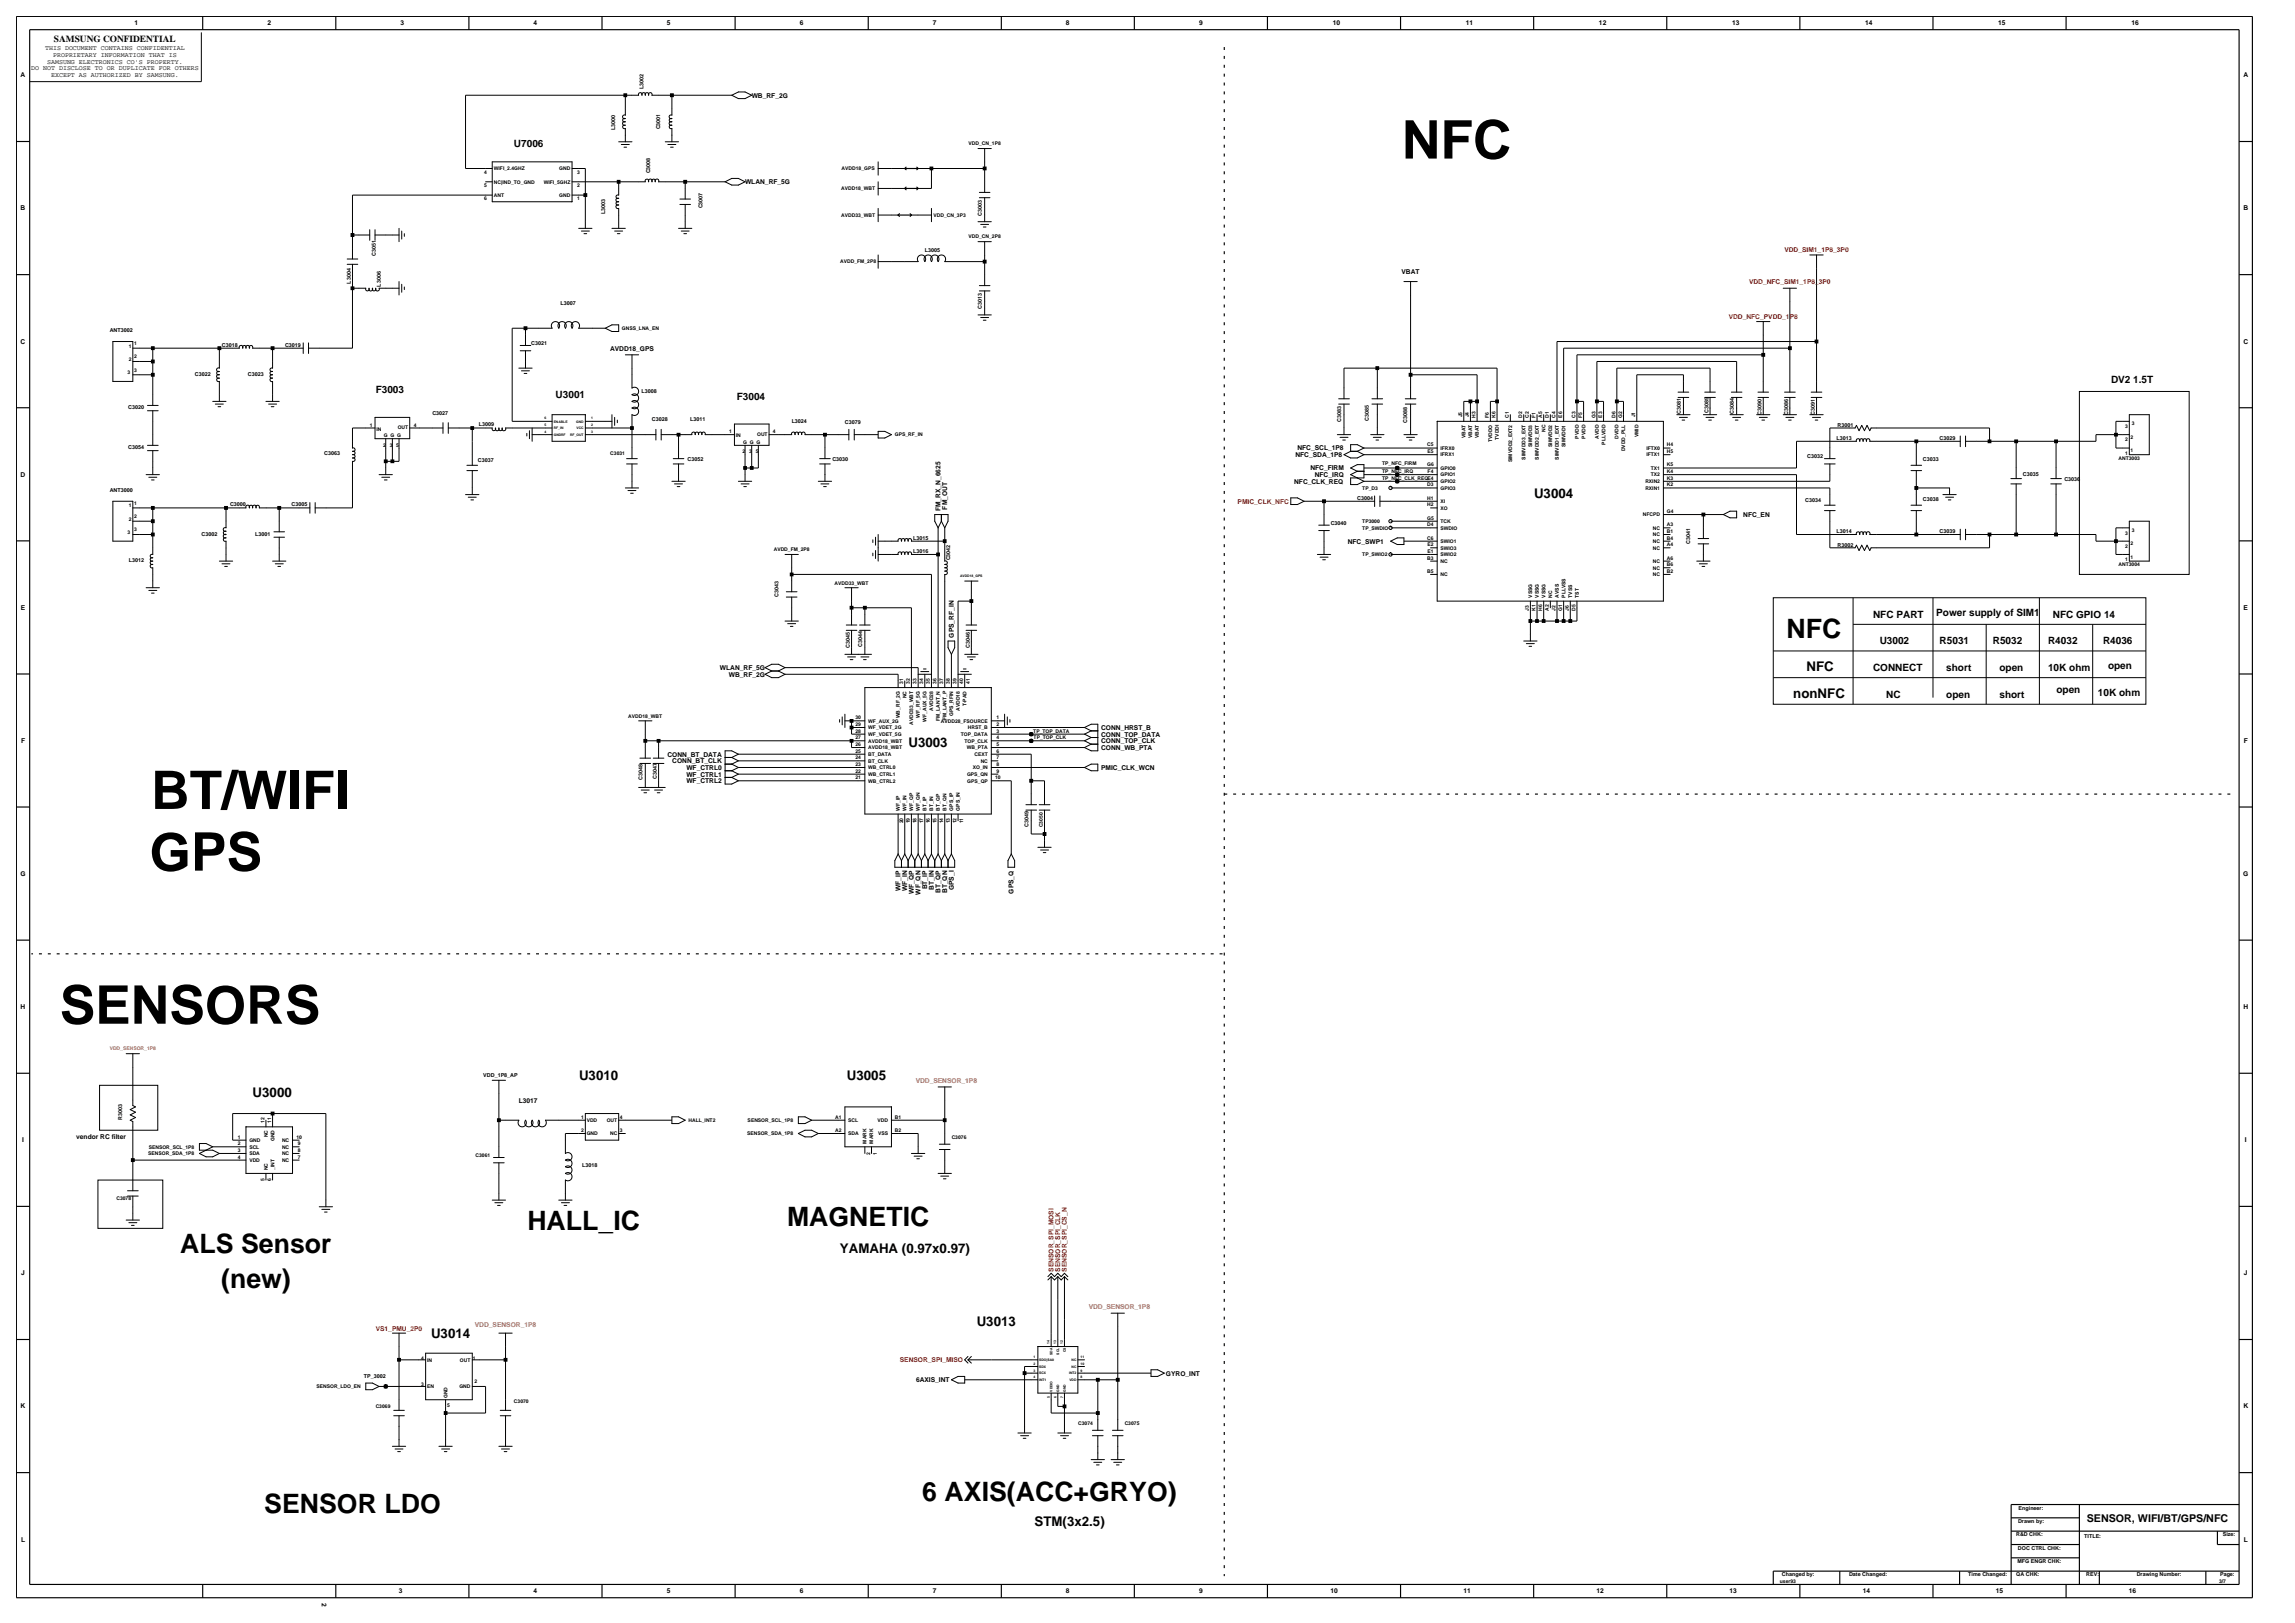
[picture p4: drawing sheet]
<svg xmlns="http://www.w3.org/2000/svg" width="420mm" height="297mm" viewBox="0 0 420 297" stroke-linecap="round" stroke-linejoin="round" font-family="sans-serif">
<defs><g id="words">
<g font-size="9.8">
<text x="256.6" y="29">NFC</text>
<text x="27.7" y="148">BT/WIFI</text>
<text x="27.4" y="159.3">GPS</text>
<text x="10.9" y="187.3">SENSORS</text>
</g>
<g font-size="4.9">
<text x="327" y="116.7">NFC</text>
<text x="96.5" y="225">HALL_IC</text>
<text x="144" y="224.4">MAGNETIC</text>
<text x="33" y="229.3">ALS Sensor</text>
<text x="40.5" y="235.7">(new)</text>
<text x="168.8" y="274.6">6 AXIS(ACC+GRYO)</text>
<text x="48.4" y="276.8">SENSOR LDO</text>
</g>
<g font-size="2.4">
<text x="280.7" y="91.1">U3004</text>
<text x="330.6" y="122.8">NFC</text>
<text x="328.2" y="127.7">nonNFC</text>
<text x="166.3" y="136.7">U3003</text>
<text x="106" y="197.7">U3010</text>
<text x="155" y="197.6">U3005</text>
<text x="46.2" y="200.7">U3000</text>
<text x="153.7" y="229.3">YAMAHA (0.97x0.97)</text>
<text x="78.9" y="244.9">U3014</text>
<text x="178.7" y="242.7">U3013</text>
<text x="189.3" y="279.3">STM(3x2.5)</text>
</g>
<text font-size="2" x="381.9" y="278.4">SENSOR, WIFI/BT/GPS/NFC</text>
<g font-size="1.8">
<text x="94.1" y="26.9">U7006</text>
<text x="68.8" y="72">F3003</text>
<text x="386.3" y="70.1">DV2 1.5T</text>
<text x="101.7" y="72.9">U3001</text>
<text x="134.8" y="73.2">F3004</text>
<text x="342.8" y="113">NFC PART</text>
<text x="354.3" y="112.7">Power supply of SIM1</text>
<text x="375.7" y="113">NFC GPIO 14</text>
<text x="344" y="117.9">U3002</text>
<text x="355" y="117.9">R5031</text>
<text x="364.7" y="117.9">R5032</text>
<text x="374.8" y="117.9">R4032</text>
<text x="384.9" y="117.9">R4036</text>
<text x="342.8" y="122.8">CONNECT</text>
<text x="356.2" y="122.8">short</text>
<text x="365.9" y="122.8">open</text>
<text x="374.8" y="122.8">10K ohm</text>
<text x="385.8" y="122.5">open</text>
<text x="345.2" y="127.7">NC</text>
<text x="356.2" y="127.7">open</text>
<text x="365.9" y="127.7">short</text>
<text x="376.3" y="126.7">open</text>
<text x="383.9" y="127.3">10K ohm</text>
</g>
<text font-size="1.7" x="9.9" y="7.7">SAMSUNG CONFIDENTIAL</text>
<g font-size="1.2">
<text x="24.6" y="4.7">1</text>
<text x="48.9" y="4.7">2</text>
<text x="73.3" y="4.7">3</text>
<text x="97.6" y="4.7">4</text>
<text x="122" y="4.7">5</text>
<text x="146.4" y="4.7">6</text>
<text x="170.7" y="4.7">7</text>
<text x="195.1" y="4.7">8</text>
<text x="219.4" y="4.7">9</text>
<text x="243.9" y="4.7">10</text>
<text x="268.3" y="4.7">11</text>
<text x="292.6" y="4.7">12</text>
<text x="317" y="4.7">13</text>
<text x="341.3" y="4.7">14</text>
<text x="365.7" y="4.7">15</text>
<text x="390.1" y="4.7">16</text>
<text x="8.2" y="9.2">THIS DOCUMENT CONTAINS CONFIDENTIAL</text>
<text x="8.6" y="11.6">SAMSUNG ELECTRONICS CO'S PROPERTY.</text>
<text x="9.7" y="10.4">PROPRIETARY INFORMATION THAT IS</text>
<text x="3.8" y="14.2">A</text>
<text x="5.7" y="12.8">DO NOT DISCLOSE TO OR DUPLICATE FOR OTHERS</text>
<text x="9.3" y="14.1">EXCEPT AS AUTHORIZED BY SAMSUNG.</text>
<text x="137.6" y="17.9">WB_RF_2G</text>
<text x="410.5" y="14.2">A</text>
<text x="136.3" y="33.7">WLAN_RF_5G</text>
<text x="3.8" y="38.5">B</text>
<text x="410.5" y="38.5">B</text>
<text x="256.5" y="50.1">VBAT</text>
<text x="3.8" y="62.9">C</text>
<text x="111.6" y="64.1">AVDD18_GPS</text>
<text x="410.5" y="62.9">C</text>
<text x="237.1" y="83.6">NFC_SDA_1P8</text>
<text x="237.4" y="82.4">NFC_SCL_1P8</text>
<text x="3.8" y="87.2">D</text>
<text x="236.8" y="88.5">NFC_CLK_REQ</text>
<text x="239.8" y="86.1">NFC_FIRM</text>
<text x="240.6" y="87.3">NFC_IRQ</text>
<text x="172.1" y="93.5" transform="rotate(-90 172.1 93.5)">FM_RX_N_6625</text>
<text x="173.3" y="93.2" transform="rotate(-90 173.3 93.2)">FM_OUT</text>
<text x="319" y="94.6">NFC_EN</text>
<text x="246.6" y="99.5">NFC_SWP1</text>
<text x="3.8" y="111.6">E</text>
<text x="410.6" y="111.6">E</text>
<text x="174.6" y="116.7" transform="rotate(-90 174.6 116.7)">GPS_RF_IN</text>
<text x="131.8" y="122.6">WLAN_RF_5G</text>
<text x="133.4" y="123.8">WB_RF_2G</text>
<text x="3.8" y="135.9">F</text>
<text x="201.5" y="137.2">CONN_WB_PTA</text>
<text x="201.5" y="136">CONN_TOP_CLK</text>
<text x="201.5" y="134.8">CONN_TOP_DATA</text>
<text x="201.5" y="133.6">CONN_HRST_B</text>
<text x="410.6" y="135.9">F</text>
<text x="122.2" y="138.4">CONN_BT_DATA</text>
<text x="123" y="139.7">CONN_BT_CLK</text>
<text x="125.6" y="143.3">WF_CTRL2</text>
<text x="125.6" y="142.1">WF_CTRL1</text>
<text x="125.6" y="140.9">WF_CTRL0</text>
<text x="201.5" y="140.9">PMIC_CLK_WCN</text>
<text x="3.7" y="160.3">G</text>
<text x="410.5" y="160.3">G</text>
<text x="164.8" y="163" transform="rotate(-90 164.8 163)">WF_IP</text>
<text x="166" y="163.1" transform="rotate(-90 166 163.1)">WF_IN</text>
<text x="167.2" y="163.6" transform="rotate(-90 167.2 163.6)">WF_QP</text>
<text x="168.5" y="163.7" transform="rotate(-90 168.5 163.7)">WF_QN</text>
<text x="169.7" y="162.8" transform="rotate(-90 169.7 162.8)">BT_IP</text>
<text x="170.9" y="162.8" transform="rotate(-90 170.9 162.8)">BT_IN</text>
<text x="172.1" y="163.4" transform="rotate(-90 172.1 163.4)">BT_QP</text>
<text x="173.3" y="163.4" transform="rotate(-90 173.3 163.4)">BT_QN</text>
<text x="174.6" y="162.9" transform="rotate(-90 174.6 162.9)">GPS_I</text>
<text x="185.5" y="163.5" transform="rotate(-90 185.5 163.5)">GPS_Q</text>
<text x="3.8" y="184.7">H</text>
<text x="410.5" y="184.7">H</text>
<text x="95" y="201.8">L3017</text>
<text x="4" y="209">I</text>
<text x="14" y="208.5">vendor RC filter</text>
<text x="410.8" y="209">I</text>
<text x="3.9" y="233.4">J</text>
<text x="410.6" y="233.4">J</text>
<text x="213.4" y="251.7">GYRO_INT</text>
<text x="3.8" y="257.7">K</text>
<text x="167.6" y="252.9">6AXIS_INT</text>
<text x="410.5" y="257.7">K</text>
<text x="3.8" y="282.1">L</text>
<text x="410.6" y="282.1">L</text>
<text x="58.9" y="293.3" transform="rotate(90 58.9 293.3)">2</text>
<text x="73" y="291.5">3</text>
<text x="97.6" y="291.6">4</text>
<text x="122" y="291.6">5</text>
<text x="146.4" y="291.6">6</text>
<text x="170.7" y="291.6">7</text>
<text x="195.1" y="291.6">8</text>
<text x="219.4" y="291.6">9</text>
<text x="243.5" y="291.6">10</text>
<text x="267.8" y="291.6">11</text>
<text x="292.2" y="291.6">12</text>
<text x="316.5" y="291.6">13</text>
<text x="340.9" y="291.6">14</text>
<text x="365.2" y="291.6">15</text>
<text x="389.6" y="291.6">16</text>
</g>
<g font-size="1.2" fill="#f00">
<text x="326.6" y="46.2">VDD_SIM1_1P8_3P0</text>
<text x="320.1" y="52">VDD_NFC_SIM1_1P8_3P0</text>
<text x="316.4" y="58.4">VDD_NFC_PVDD_1P8</text>
<text x="226.5" y="92.2">PMIC_CLK_NFC</text>
<text x="192.8" y="232.7" transform="rotate(-90 192.8 232.7)">SENSOR_SPI_MOSI</text>
<text x="194" y="232.7" transform="rotate(-90 194 232.7)">SENSOR_SPI_CLK</text>
<text x="195.2" y="232.7" transform="rotate(-90 195.2 232.7)">SENSOR_SPI_CS_N</text>
<text x="68.8" y="243.5">VS1_PMU_2P0</text>
<text x="164.7" y="249.3">SENSOR_SPI_MISO</text>
</g>
<g font-size="1.2" fill="#cc7f32">
<text x="167.6" y="198.1">VDD_SENSOR_1P8</text>
<text x="199.2" y="239.5">VDD_SENSOR_1P8</text>
<text x="86.9" y="242.9">VDD_SENSOR_1P8</text>
</g>
<g font-size="1">
<text x="117.8" y="16.3" transform="rotate(-90 117.8 16.3)">L3002</text>
<text x="112.6" y="23.9" transform="rotate(-90 112.6 23.9)">L3000</text>
<text x="120.8" y="23.7" transform="rotate(-90 120.8 23.7)">C3001</text>
<text x="119" y="31.7" transform="rotate(-90 119 31.7)">C3008</text>
<text x="110.8" y="39.2" transform="rotate(-90 110.8 39.2)">L3003</text>
<text x="128.5" y="38.1" transform="rotate(-90 128.5 38.1)">C3007</text>
<text x="179.7" y="39.5" transform="rotate(-90 179.7 39.5)">C3003</text>
<text x="68.8" y="46.8" transform="rotate(-90 68.8 46.8)">C3051</text>
<text x="169.2" y="46.1">L3005</text>
<text x="64.2" y="51.9" transform="rotate(-90 64.2 51.9)">L3004</text>
<text x="69.7" y="52.4" transform="rotate(-90 69.7 52.4)">L3006</text>
<text x="102.6" y="55.8">L3007</text>
<text x="179.7" y="56.6" transform="rotate(-90 179.7 56.6)">C3013</text>
<text x="20.1" y="60.7">ANT3002</text>
<text x="40.6" y="63.4">C3018</text>
<text x="52.2" y="63.4">C3019</text>
<text x="97.2" y="63.1">C3021</text>
<text x="35.6" y="68.8">C3022</text>
<text x="45.4" y="68.8">C3023</text>
<text x="117.4" y="72">L3008</text>
<text x="23.5" y="74.9">C3020</text>
<text x="79.1" y="75.9">C3027</text>
<text x="119.3" y="77.1">C3028</text>
<text x="126.3" y="77.1">L3011</text>
<text x="144.9" y="77.3">L3024</text>
<text x="154.6" y="77.5">C3079</text>
<text x="245.4" y="77.3" transform="rotate(-90 245.4 77.3)">C3083</text>
<text x="250.5" y="77.1" transform="rotate(-90 250.5 77.1)">C3085</text>
<text x="257.5" y="77.4" transform="rotate(-90 257.5 77.4)">C3088</text>
<text x="307.6" y="75.8" transform="rotate(-90 307.6 75.8)">C3081</text>
<text x="312.6" y="75.6" transform="rotate(-90 312.6 75.6)">C3089</text>
<text x="317.3" y="75.8" transform="rotate(-90 317.3 75.8)">C3084</text>
<text x="322.4" y="75.9" transform="rotate(-90 322.4 75.9)">C3090</text>
<text x="327.3" y="75.9" transform="rotate(-90 327.3 75.9)">C3086</text>
<text x="332.1" y="75.9" transform="rotate(-90 332.1 75.9)">C3091</text>
<text x="23.5" y="82.2">C3054</text>
<text x="59.3" y="83.2">C3063</text>
<text x="87.6" y="78">L3009</text>
<text x="330.7" y="83.9">C3032</text>
<text x="336.1" y="80.5">L3013</text>
<text x="336.3" y="78.2">R3001</text>
<text x="355" y="80.5">C3029</text>
<text x="20.1" y="89.9">ANT3000</text>
<text x="87.5" y="84.5">C3037</text>
<text x="125.8" y="84.4">C3052</text>
<text x="152.3" y="84.4">C3030</text>
<text x="351.9" y="84.4">C3033</text>
<text x="370.2" y="87.2">C3035</text>
<text x="377.8" y="88.1">C3036</text>
<text x="42.1" y="92.6">C3000</text>
<text x="53.4" y="92.6">C3005</text>
<text x="243.5" y="96">C3040</text>
<text x="248.4" y="91.4">C3004</text>
<text x="330.4" y="91.9">C3034</text>
<text x="351.9" y="91.7">C3038</text>
<text x="36.9" y="98.1">C3002</text>
<text x="46.7" y="98.1">L3001</text>
<text x="167.1" y="98.7">L3015</text>
<text x="167.1" y="101.2">L3016</text>
<text x="309.3" y="99.5" transform="rotate(-90 309.3 99.5)">C3041</text>
<text x="336.1" y="97.5">L3014</text>
<text x="336.3" y="100.1">R3002</text>
<text x="355" y="97.5">C3039</text>
<text x="23.6" y="102.9">L3012</text>
<text x="173.9" y="102.6" transform="rotate(-90 173.9 102.6)">C3042</text>
<text x="142.5" y="109.3" transform="rotate(-90 142.5 109.3)">C3043</text>
<text x="155.5" y="118.5" transform="rotate(-90 155.5 118.5)">C3045</text>
<text x="157.8" y="118.4" transform="rotate(-90 157.8 118.4)">C3044</text>
<text x="177.5" y="118.5" transform="rotate(-90 177.5 118.5)">C3046</text>
<text x="117.6" y="142.7" transform="rotate(-90 117.6 142.7)">C3048</text>
<text x="120.2" y="142.6" transform="rotate(-90 120.2 142.6)">C3047</text>
<text x="188.2" y="151.3" transform="rotate(-90 188.2 151.3)">C3049</text>
<text x="88.4" y="197.1">VDD_1P8_AP</text>
<text x="22.4" y="205" transform="rotate(-90 22.4 205)">R3003</text>
<text x="106.5" y="213.6">L3018</text>
<text x="66.6" y="252.2">TP_3002</text>
<text x="369" y="281.1">R&amp;D CHK:</text>
<text x="369.3" y="278.7">Drawn by:</text>
<text x="369.4" y="276.3">Engineer:</text>
<text x="381.4" y="281.4">TITLE:</text>
<text x="406.8" y="281.1">Size:</text>
<text x="369.2" y="286">MFG ENGR CHK:</text>
<text x="369.3" y="283.6">DOC CTRL CHK:</text>
<text x="326.1" y="288.5">Changed by:</text>
<text x="338.4" y="288.5">Date Changed:</text>
<text x="360.2" y="288.5">Time Changed:</text>
<text x="369" y="288.5">QA CHK:</text>
<text x="381.8" y="288.5">REV:</text>
<text x="391" y="288.5">Drawing Number:</text>
<text x="406.3" y="288.5">Page:</text>
</g>
<g font-size=".9">
<text x="177.2" y="26.6">VDD_CN_1P8</text>
<text x="88.6" y="31.8">4</text>
<text x="88.6" y="34.2">5</text>
<text x="90.4" y="31.2">WIFI_2.4GHZ</text>
<text x="90.4" y="33.6">NC|IND_TO_GND</text>
<text x="99.5" y="33.6">WIFI_5GHZ</text>
<text x="102.3" y="31.2">GND</text>
<text x="105.6" y="34.2">2</text>
<text x="105.6" y="31.8">3</text>
<text x="153.9" y="34.8">AVDD18_WBT</text>
<text x="154" y="31.2">AVDD18_GPS</text>
<text x="88.6" y="36.6">6</text>
<text x="90.4" y="36">ANT</text>
<text x="102.3" y="36">GND</text>
<text x="105.6" y="36.6">1</text>
<text x="153.9" y="39.7">AVDD33_WBT</text>
<text x="170.8" y="39.7">VDD_CN_3P3</text>
<text x="177.2" y="43.6">VDD_CN_2P8</text>
<text x="153.8" y="48.2">AVDD_FM_2P8</text>
<text x="23.6" y="63.6">1</text>
<text x="24.6" y="63.2">1</text>
<text x="24.6" y="65.6">2</text>
<text x="113.8" y="60.4">GNSS_LNA_EN</text>
<text x="23.3" y="68.5">3</text>
<text x="23.6" y="66.1">2</text>
<text x="24.6" y="68">3</text>
<text x="267.6" y="76.4" transform="rotate(-90 267.6 76.4)">J5</text>
<text x="268.8" y="76.4" transform="rotate(-90 268.8 76.4)">J4</text>
<text x="270" y="76.5" transform="rotate(-90 270 76.5)">H3</text>
<text x="272.5" y="76.4" transform="rotate(-90 272.5 76.4)">F6</text>
<text x="273.7" y="76.5" transform="rotate(-90 273.7 76.5)">K6</text>
<text x="276.1" y="76.5" transform="rotate(-90 276.1 76.5)">C1</text>
<text x="278.6" y="76.5" transform="rotate(-90 278.6 76.5)">D2</text>
<text x="279.8" y="76.5" transform="rotate(-90 279.8 76.5)">C2</text>
<text x="281" y="76.4" transform="rotate(-90 281 76.4)">F1</text>
<text x="282.2" y="76.5" transform="rotate(-90 282.2 76.5)">A5</text>
<text x="283.4" y="76.5" transform="rotate(-90 283.4 76.5)">D1</text>
<text x="284.7" y="76.5" transform="rotate(-90 284.7 76.5)">C4</text>
<text x="285.9" y="76.4" transform="rotate(-90 285.9 76.4)">E6</text>
<text x="288.3" y="76.5" transform="rotate(-90 288.3 76.5)">C3</text>
<text x="289.5" y="76.4" transform="rotate(-90 289.5 76.4)">F5</text>
<text x="292" y="76.5" transform="rotate(-90 292 76.5)">G3</text>
<text x="293.2" y="76.4" transform="rotate(-90 293.2 76.4)">E3</text>
<text x="295.6" y="76.5" transform="rotate(-90 295.6 76.5)">D6</text>
<text x="296.8" y="76.5" transform="rotate(-90 296.8 76.5)">G2</text>
<text x="299.3" y="76.4" transform="rotate(-90 299.3 76.4)">J1</text>
<text x="390.1" y="77.8">3</text>
<text x="67.7" y="78.1">1</text>
<text x="68.9" y="78.8">IN</text>
<text x="70.1" y="81.7">2</text>
<text x="70.2" y="80">G G G</text>
<text x="71.3" y="81.7">3</text>
<text x="72.5" y="81.7">5</text>
<text x="72.8" y="78.6">OUT</text>
<text x="75.7" y="78.1">4</text>
<text x="111.7" y="83.2">C3031</text>
<text x="133.4" y="79.3">1</text>
<text x="134.7" y="80">IN</text>
<text x="135.9" y="83">2</text>
<text x="136" y="81.2">G G G</text>
<text x="137.1" y="83">3</text>
<text x="138.3" y="83">5</text>
<text x="138.6" y="79.8">OUT</text>
<text x="141.5" y="79.3">4</text>
<text x="163.8" y="79.9">GPS_RF_IN</text>
<text x="261.2" y="81.7">C5</text>
<text x="261.2" y="82.9">E5</text>
<text x="263.6" y="83.5">IFRX1</text>
<text x="263.6" y="82.3">IFRX0</text>
<text x="268.2" y="80.2" transform="rotate(-90 268.2 80.2)">VBAT</text>
<text x="269.4" y="80.2" transform="rotate(-90 269.4 80.2)">VBAT</text>
<text x="270.6" y="80.2" transform="rotate(-90 270.6 80.2)">VBAT</text>
<text x="273.1" y="80.9" transform="rotate(-90 273.1 80.9)">TVDDO</text>
<text x="274.3" y="80.5" transform="rotate(-90 274.3 80.5)">TVDDI</text>
<text x="280.4" y="81.8" transform="rotate(-90 280.4 81.8)">SIMVDD3</text>
<text x="282.8" y="79" transform="rotate(-90 282.8 79)">NC</text>
<text x="284.1" y="81.8" transform="rotate(-90 284.1 81.8)">SIMVDD2</text>
<text x="286.5" y="81.8" transform="rotate(-90 286.5 81.8)">SIMVDD1</text>
<text x="288.9" y="80.3" transform="rotate(-90 288.9 80.3)">PVDD</text>
<text x="290.1" y="80.3" transform="rotate(-90 290.1 80.3)">PVDD</text>
<text x="292.6" y="80.3" transform="rotate(-90 292.6 80.3)">AVDD</text>
<text x="293.8" y="81.4" transform="rotate(-90 293.8 81.4)">PLLVDD</text>
<text x="296.2" y="80.3" transform="rotate(-90 296.2 80.3)">DVDD</text>
<text x="297.4" y="82.6" transform="rotate(-90 297.4 82.6)">DVDD_PLL</text>
<text x="299.9" y="80" transform="rotate(-90 299.9 80)">VMID</text>
<text x="301.3" y="82.3">IFTX0</text>
<text x="301.3" y="83.5">IFTX1</text>
<text x="305.1" y="81.7">H4</text>
<text x="305.1" y="82.9">H5</text>
<text x="388.9" y="83.2">1</text>
<text x="388.9" y="80.8">2</text>
<text x="388.9" y="78.3">3</text>
<text x="389.9" y="82.7">1</text>
<text x="389.9" y="80.3">2</text>
<text x="249.3" y="89.6">TP_D3</text>
<text x="253" y="87.8">TP_NFC_CLK_REQE4</text>
<text x="253" y="86.6">TP_NFC_IRQ</text>
<text x="253" y="85">TP_NFC_FIRM</text>
<text x="261.2" y="85.3">G6</text>
<text x="261.2" y="89">D3</text>
<text x="261.3" y="86.6">F4</text>
<text x="263.6" y="86">GPIO0</text>
<text x="263.6" y="87.2">GPIO1</text>
<text x="263.6" y="88.4">GPIO2</text>
<text x="263.6" y="89.6">GPIO3</text>
<text x="276.7" y="84.6" transform="rotate(-90 276.7 84.6)">SIMVDD2_EXT2</text>
<text x="279.2" y="84.1" transform="rotate(-90 279.2 84.1)">SIMVDD3_EXT</text>
<text x="281.6" y="84.1" transform="rotate(-90 281.6 84.1)">SIMVDD2_EXT</text>
<text x="285.3" y="84.1" transform="rotate(-90 285.3 84.1)">SIMVDD1_EXT</text>
<text x="301.1" y="89.6">RXIN1</text>
<text x="301.1" y="88.4">RXIN2</text>
<text x="302.1" y="87.2">TX2</text>
<text x="302.1" y="86">TX1</text>
<text x="305.1" y="89">K2</text>
<text x="305.1" y="87.8">K3</text>
<text x="305.1" y="86.6">K4</text>
<text x="305.1" y="85.3">K5</text>
<text x="387.7" y="84.1">ANT3003</text>
<text x="23.6" y="92.9">1</text>
<text x="23.6" y="95.3">2</text>
<text x="24.6" y="92.4">1</text>
<text x="24.6" y="94.8">2</text>
<text x="249.3" y="95.7">TP3000</text>
<text x="261.2" y="95.1">G5</text>
<text x="261.2" y="91.4">H1</text>
<text x="261.2" y="92.7">H2</text>
<text x="263.6" y="95.7">TCK</text>
<text x="263.6" y="92.1">XI</text>
<text x="263.6" y="93.3">XO</text>
<text x="300.7" y="94.5">NFCPD</text>
<text x="305" y="93.9">G4</text>
<text x="23.3" y="97.7">3</text>
<text x="24.6" y="97.2">3</text>
<text x="141.6" y="100.9">AVDD_FM_2P8</text>
<text x="249.3" y="96.9">TP_SWDIO</text>
<text x="249.3" y="101.8">TP_SWIO2</text>
<text x="261.2" y="96.3">D4</text>
<text x="261.2" y="98.8">C6</text>
<text x="261.2" y="101.2">E1</text>
<text x="261.2" y="100">E2</text>
<text x="263.6" y="96.9">SWDIO</text>
<text x="263.6" y="101.8">SWIO2</text>
<text x="263.6" y="100.6">SWIO3</text>
<text x="263.6" y="99.4">SWIO1</text>
<text x="302.5" y="98.1">NC</text>
<text x="302.5" y="99.4">NC</text>
<text x="302.5" y="96.9">NC</text>
<text x="302.5" y="100.6">NC</text>
<text x="305.1" y="97.5">B1</text>
<text x="305.1" y="98.8">B4</text>
<text x="305.1" y="96.3">A3</text>
<text x="305.1" y="100">A4</text>
<text x="388.9" y="100.2">2</text>
<text x="388.9" y="97.8">3</text>
<text x="389.9" y="99.8">2</text>
<text x="390.1" y="97.3">3</text>
<text x="152.7" y="107">AVDD33_WBT</text>
<text x="261.2" y="102.4">B3</text>
<text x="261.2" y="104.8">B5</text>
<text x="263.6" y="103">NC</text>
<text x="263.6" y="105.4">NC</text>
<text x="302.5" y="103">NC</text>
<text x="302.5" y="105.4">NC</text>
<text x="302.5" y="104.2">NC</text>
<text x="305.1" y="102.4">A6</text>
<text x="305.1" y="104.8">B2</text>
<text x="305.1" y="103.6">B6</text>
<text x="387.7" y="103.6">ANT3004</text>
<text x="388.9" y="102.7">1</text>
<text x="389.9" y="102.2">1</text>
<text x="279.8" y="111.7" transform="rotate(-90 279.8 111.7)">J3</text>
<text x="280.4" y="109.4" transform="rotate(-90 280.4 109.4)">VSSG</text>
<text x="281" y="111.8" transform="rotate(-90 281 111.8)">K1</text>
<text x="281.6" y="109.4" transform="rotate(-90 281.6 109.4)">VSSG</text>
<text x="282.2" y="111.8" transform="rotate(-90 282.2 111.8)">H6</text>
<text x="282.8" y="109.4" transform="rotate(-90 282.8 109.4)">VSSG</text>
<text x="283.4" y="111.8" transform="rotate(-90 283.4 111.8)">A2</text>
<text x="284.1" y="109.4" transform="rotate(-90 284.1 109.4)">NC</text>
<text x="284.7" y="111.7" transform="rotate(-90 284.7 111.7)">J2</text>
<text x="285.3" y="109.4" transform="rotate(-90 285.3 109.4)">AVSS</text>
<text x="285.9" y="111.8" transform="rotate(-90 285.9 111.8)">G1</text>
<text x="286.5" y="109.4" transform="rotate(-90 286.5 109.4)">PLLVSS</text>
<text x="287.1" y="111.7" transform="rotate(-90 287.1 111.7)">J6</text>
<text x="287.7" y="109.4" transform="rotate(-90 287.7 109.4)">TVSS</text>
<text x="288.3" y="111.8" transform="rotate(-90 288.3 111.8)">D5</text>
<text x="288.9" y="109.4" transform="rotate(-90 288.9 109.4)">TST</text>
<text x="165.3" y="125.1" transform="rotate(-90 165.3 125.1)">31</text>
<text x="166.5" y="125.1" transform="rotate(-90 166.5 125.1)">32</text>
<text x="167.7" y="125.1" transform="rotate(-90 167.7 125.1)">33</text>
<text x="169" y="125.1" transform="rotate(-90 169 125.1)">34</text>
<text x="170.2" y="125.1" transform="rotate(-90 170.2 125.1)">35</text>
<text x="171.4" y="125.1" transform="rotate(-90 171.4 125.1)">36</text>
<text x="172.6" y="125.1" transform="rotate(-90 172.6 125.1)">37</text>
<text x="173.8" y="125.1" transform="rotate(-90 173.8 125.1)">38</text>
<text x="175" y="125.1" transform="rotate(-90 175 125.1)">39</text>
<text x="176.3" y="125.1" transform="rotate(-90 176.3 125.1)">40</text>
<text x="177.5" y="125.1" transform="rotate(-90 177.5 125.1)">41</text>
<text x="115" y="131.3">AVDD18_WBT</text>
<text x="156.5" y="131.6">30</text>
<text x="164.7" y="131.4" transform="rotate(-90 164.7 131.4)">WB_RF_2G</text>
<text x="165.9" y="127.8" transform="rotate(-90 165.9 127.8)">NC</text>
<text x="168.4" y="131.3" transform="rotate(-90 168.4 131.3)">WF_RF_5G</text>
<text x="170.8" y="130.1" transform="rotate(-90 170.8 130.1)">AVDD28</text>
<text x="172" y="131.9" transform="rotate(-90 172 131.9)">FM_LANT_N</text>
<text x="173.2" y="131.8" transform="rotate(-90 173.2 131.8)">FM_LANT_P</text>
<text x="174.4" y="131" transform="rotate(-90 174.4 131)">GPS_RFIN</text>
<text x="175.7" y="130.1" transform="rotate(-90 175.7 130.1)">AVDD18</text>
<text x="176.9" y="129.2" transform="rotate(-90 176.9 129.2)">T-PAD</text>
<text x="182.4" y="131.6">1</text>
<text x="156.5" y="137.7">25</text>
<text x="156.5" y="136.5">26</text>
<text x="156.5" y="135.3">27</text>
<text x="156.5" y="134.1">28</text>
<text x="156.5" y="132.9">29</text>
<text x="158.9" y="132.2">WF_AUX_2G</text>
<text x="158.9" y="137.1">AVDD18_WBT</text>
<text x="158.9" y="135.9">AVDD18_WBT</text>
<text x="158.9" y="134.7">WF_VDET_5G</text>
<text x="158.9" y="133.4">WF_VDET_2G</text>
<text x="167.1" y="132.7" transform="rotate(-90 167.1 132.7)">AVDD33_WBT</text>
<text x="169.6" y="132" transform="rotate(-90 169.6 132)">WF_AUX_5G</text>
<text x="172.2" y="132.2">AVDD28_FSOURCE</text>
<text x="175.9" y="134.7">TOP_DATA</text>
<text x="176.5" y="135.9">TOP_CLK</text>
<text x="176.9" y="137.1">WB_PTA</text>
<text x="177.1" y="133.4">HRST_B</text>
<text x="182.4" y="135.3">4</text>
<text x="182.4" y="136.5">5</text>
<text x="182.4" y="137.7">6</text>
<text x="182.4" y="134.1">3</text>
<text x="182.4" y="132.9">2</text>
<text x="189.1" y="134.1">TP_TOP_DATA</text>
<text x="189.2" y="135.3">TP_TOP_CLK</text>
<text x="156.5" y="140.2">23</text>
<text x="156.5" y="138.9">24</text>
<text x="156.5" y="142.6">21</text>
<text x="156.5" y="141.4">22</text>
<text x="158.9" y="140.8">WB_CTRL0</text>
<text x="158.9" y="139.6">BT_CLK</text>
<text x="158.9" y="138.3">BT_DATA</text>
<text x="158.9" y="143.2">WB_CTRL2</text>
<text x="158.9" y="142">WB_CTRL1</text>
<text x="177" y="142">GPS_QN</text>
<text x="177" y="143.2">GPS_QP</text>
<text x="178" y="140.8">XO_IN</text>
<text x="178.4" y="138.3">CEXT</text>
<text x="179.5" y="139.6">NC</text>
<text x="182.1" y="142.6">10</text>
<text x="182.4" y="140.2">8</text>
<text x="182.4" y="141.4">9</text>
<text x="182.4" y="138.9">7</text>
<text x="164.7" y="148.3" transform="rotate(-90 164.7 148.3)">WF_IP</text>
<text x="165.9" y="148.3" transform="rotate(-90 165.9 148.3)">WF_IN</text>
<text x="167.1" y="148.3" transform="rotate(-90 167.1 148.3)">WF_QP</text>
<text x="168.4" y="148.3" transform="rotate(-90 168.4 148.3)">WF_QN</text>
<text x="169.6" y="148.3" transform="rotate(-90 169.6 148.3)">BT_IP</text>
<text x="170.8" y="148.3" transform="rotate(-90 170.8 148.3)">BT_IN</text>
<text x="172" y="148.3" transform="rotate(-90 172 148.3)">BT_QP</text>
<text x="173.2" y="148.3" transform="rotate(-90 173.2 148.3)">BT_QN</text>
<text x="174.4" y="148.3" transform="rotate(-90 174.4 148.3)">GPS_IP</text>
<text x="175.7" y="148.3" transform="rotate(-90 175.7 148.3)">GPS_IN</text>
<text x="165.3" y="150.7" transform="rotate(-90 165.3 150.7)">20</text>
<text x="166.5" y="150.7" transform="rotate(-90 166.5 150.7)">19</text>
<text x="167.7" y="150.7" transform="rotate(-90 167.7 150.7)">18</text>
<text x="169" y="150.7" transform="rotate(-90 169 150.7)">17</text>
<text x="170.2" y="150.7" transform="rotate(-90 170.2 150.7)">16</text>
<text x="171.4" y="150.7" transform="rotate(-90 171.4 150.7)">15</text>
<text x="172.6" y="150.7" transform="rotate(-90 172.6 150.7)">14</text>
<text x="173.8" y="150.7" transform="rotate(-90 173.8 150.7)">13</text>
<text x="175" y="150.7" transform="rotate(-90 175 150.7)">12</text>
<text x="176.3" y="150.7" transform="rotate(-90 176.3 150.7)">11</text>
<text x="190.9" y="151.4" transform="rotate(-90 190.9 151.4)">C3050</text>
<text x="43.5" y="209.6">2</text>
<text x="43.5" y="208.4">1</text>
<text x="45.6" y="209">GND</text>
<text x="48.4" y="205.5" transform="rotate(-90 48.4 205.5)">12</text>
<text x="49" y="208.1" transform="rotate(-90 49 208.1)">NC</text>
<text x="49.6" y="205.5" transform="rotate(-90 49.6 205.5)">11</text>
<text x="50.2" y="208.9" transform="rotate(-90 50.2 208.9)">GND</text>
<text x="51.6" y="209">NC</text>
<text x="54.2" y="208.4">10</text>
<text x="54.5" y="209.6">9</text>
<text x="106.4" y="204.7">1</text>
<text x="106.4" y="207.2">2</text>
<text x="107.4" y="205.3">VDD</text>
<text x="107.4" y="207.7">GND</text>
<text x="111" y="205.3">OUT</text>
<text x="111.7" y="207.7">NC</text>
<text x="113.5" y="207.2">3</text>
<text x="113.5" y="204.7">4</text>
<text x="126" y="205.3">HALL_INT2</text>
<text x="136.7" y="207.7">SENSOR_SDA_1P8</text>
<text x="136.8" y="205.3">SENSOR_SCL_1P8</text>
<text x="152.8" y="207.1">A2</text>
<text x="152.8" y="204.7">A1</text>
<text x="155.2" y="207.7">SDA</text>
<text x="155.2" y="205.3">SCL</text>
<text x="158.6" y="209.3" transform="rotate(-90 158.6 209.3)">MARK</text>
<text x="159.8" y="209.3" transform="rotate(-90 159.8 209.3)">MARK</text>
<text x="160.6" y="205.3">VDD</text>
<text x="160.7" y="207.7">VSS</text>
<text x="163.8" y="204.7">B1</text>
<text x="163.8" y="207.1">B2</text>
<text x="174.2" y="208.4">C3076</text>
<text x="27.1" y="211.4">SENSOR_SDA_1P8</text>
<text x="27.2" y="210.2">SENSOR_SCL_1P8</text>
<text x="43.5" y="210.8">3</text>
<text x="43.5" y="212">4</text>
<text x="45.6" y="210.2">SCL</text>
<text x="45.6" y="211.4">SDA</text>
<text x="45.6" y="212.6">VDD</text>
<text x="49" y="214.1" transform="rotate(-90 49 214.1)">NC</text>
<text x="50.2" y="214.1" transform="rotate(-90 50.2 214.1)">_INT</text>
<text x="51.6" y="210.2">NC</text>
<text x="51.6" y="212.6">NC</text>
<text x="51.6" y="211.4">NC</text>
<text x="54.5" y="212">7</text>
<text x="54.5" y="210.8">8</text>
<text x="87" y="211.7">C3061</text>
<text x="159.2" y="211.3" transform="rotate(-90 159.2 211.3)">2</text>
<text x="160.4" y="211.3" transform="rotate(-90 160.4 211.3)">1</text>
<text x="21.3" y="219.6">C3078</text>
<text x="48.4" y="216.2" transform="rotate(-90 48.4 216.2)">5</text>
<text x="49.6" y="216.2" transform="rotate(-90 49.6 216.2)">6</text>
<text x="77.1" y="248.8">4</text>
<text x="78.2" y="249.2">IN</text>
<text x="84.2" y="249.2">OUT</text>
<text x="86.5" y="248.8">1</text>
<text x="57.9" y="254">SENSOR_LDO_EN</text>
<text x="68.8" y="257.7">C3069</text>
<text x="77.1" y="253.7">3</text>
<text x="78.2" y="254">EN</text>
<text x="81.9" y="257.4">5</text>
<text x="81.9" y="255.8" transform="rotate(-90 81.9 255.8)">GND</text>
<text x="84.1" y="254">GND</text>
<text x="86.8" y="253.1">2</text>
<text x="94.1" y="256.8">C3070</text>
<text x="197.3" y="260.8">C3074</text>
<text x="205.8" y="260.8">C3075</text>
<text x="325.7" y="289.6">user93</text>
<text x="406.1" y="289.6">3/7</text>
</g>
<text font-size=".9" fill="#cc7f32" x="20.1" y="192.2">VDD_SENSOR_1P8</text>
<g font-size=".6">
<text x="99.6" y="76.7">6</text>
<text x="99.6" y="77.9">5</text>
<text x="101.3" y="77.3">ENABLE</text>
<text x="105.4" y="77.3">GND</text>
<text x="108.2" y="76.7">1</text>
<text x="108.2" y="77.9">2</text>
<text x="99.6" y="79.2">4</text>
<text x="101.3" y="78.5">RF_IN</text>
<text x="101.3" y="79.8">GNDRF</text>
<text x="104.4" y="79.8">RF_OUT</text>
<text x="105.5" y="78.5">VCC</text>
<text x="108.2" y="79.2">3</text>
<text x="175.7" y="105.6">AVDD18_GPS</text>
<text x="192.1" y="245.9" transform="rotate(-90 192.1 245.9)">14</text>
<text x="193.3" y="245.9" transform="rotate(-90 193.3 245.9)">13</text>
<text x="194.5" y="245.9" transform="rotate(-90 194.5 245.9)">12</text>
<text x="189.1" y="249.8">2</text>
<text x="189.1" y="251">3</text>
<text x="189.1" y="248.6">1</text>
<text x="190.2" y="250.3">SDX</text>
<text x="190.2" y="251.5">SCX</text>
<text x="190.2" y="249.1">SDO|SA0</text>
<text x="192.6" y="247.9" transform="rotate(-90 192.6 247.9)">SDA</text>
<text x="193.8" y="247.9" transform="rotate(-90 193.8 247.9)">SCL</text>
<text x="195" y="247.5" transform="rotate(-90 195 247.5)">CS</text>
<text x="195.7" y="251.5">INT2</text>
<text x="196.1" y="250.3">NC</text>
<text x="196.1" y="249.1">NC</text>
<text x="197.7" y="251">9</text>
<text x="197.7" y="249.8">10</text>
<text x="197.7" y="248.5">11</text>
<text x="189.1" y="252.2">4</text>
<text x="190.2" y="252.7">INT1</text>
<text x="192.1" y="255.7" transform="rotate(-90 192.1 255.7)">5</text>
<text x="192.6" y="254.7" transform="rotate(-90 192.6 254.7)">VDDIO</text>
<text x="193.4" y="255.7" transform="rotate(-90 193.4 255.7)">6</text>
<text x="193.8" y="254.7" transform="rotate(-90 193.8 254.7)">GND</text>
<text x="194.6" y="255.7" transform="rotate(-90 194.6 255.7)">7</text>
<text x="195" y="254.7" transform="rotate(-90 195 254.7)">GND</text>
<text x="195.7" y="252.7">VDD</text>
<text x="197.7" y="252.2">8</text>
</g>
</g></defs>
<!-- layer: MFD Layer /idea/tmp/Extended-Print.ds7.lee.sheet3.29.mfd -->
<g fill="none" stroke="#000" stroke-width=".18">
<path d="M36.8 5.9v9h-31.4M114.4 17.4v3.7M116.9 17.4a.34 .34 0 0 1 .3-.4 .34 .34 0 0 1 .3 .4 .34 .34 0 0 1 .3-.4 .34 .34 0 0 1 .3 .4 .33 .33 0 0 1 .3-.4 .33 .33 0 0 1 .3 .4M116.9 17.4h-31.7v13.4h4.9M118.7 17.4a.34 .34 0 0 1 .3-.4 .34 .34 0 0 1 .3 .4h14.6M123 17.4v3.7M133.9 17.4l1.2-.6h1.2l1.3 .6-1.3 .6h-1.2zM88.9 33.3h1.2M90.1 35.7h-25.6v11.7M90.1 29.6h14.6v7.3h-14.6zM104.7 33.3h13.4a.34 .34 0 0 1 .3-.5 .34 .34 0 0 1 .3 .5 .35 .35 0 0 1 .3-.5 .35 .35 0 0 1 .3 .5 .33 .33 0 0 1 .3-.5 .33 .33 0 0 1 .3 .5 .35 .35 0 0 1 .3-.5 .35 .35 0 0 1 .3 .5M104.7 30.8h2.4v11"/>
<path d="M104.7 35.7h2.4M113.2 33.3v2.4a.34 .34 0 0 0-.5 .3 .34 .34 0 0 0 .5 .3 .35 .35 0 0 0-.5 .3 .35 .35 0 0 0 .5 .3 .34 .34 0 0 0-.5 .3 .34 .34 0 0 0 .5 .3 .35 .35 0 0 0-.5 .3 .35 .35 0 0 0 .5 .3M113.2 38.1v3.7M113.2 25.9h2.5M113.7 26.4h1.5M114.2 26.9h.5M114.4 21.1a.35 .35 0 0 0-.5 .3 .35 .35 0 0 0 .5 .3 .34 .34 0 0 0-.5 .3 .34 .34 0 0 0 .5 .3 .35 .35 0 0 0-.5 .3 .35 .35 0 0 0 .5 .3 .34 .34 0 0 0-.5 .3 .34 .34 0 0 0 .5 .3v2.4M120.5 33.3h12.2M121.7 25.9h2.5M122.2 26.4h1.5M122.7 26.9h.5M123 21.1a.35 .35 0 0 0-.6 .3 .35 .35 0 0 0 .6 .3 .34 .34 0 0 0-.5 .3 .34 .34 0 0 0 .5 .3 .35 .35 0 0 0-.6 .3 .35 .35 0 0 0 .6 .3 .34 .34 0 0 0-.5 .3 .34 .34 0 0 0 .5 .3v2.4"/>
<path d="M124.4 37.4h2M124.4 36.4h2M125.4 33.3v3.1M125.4 37.4v4.4M132.7 33.3l1.2-.7h1.2l1.2 .7-1.2 .6h-1.2zM160.7 29.6v2.4M160.7 33.3v2.4M160.7 38.1v2.5M160.7 34.5h4.9M160.7 39.4h3.7M160.7 30.8h4.9M166.8 39.4h3.7"/>
<path d="M168 30.8h12.2M170.5 30.8v3.7h-2.5M170.5 38.1v2.5M179 27.2h2.4M179.2 36.2h2M179.2 35.2h2M180.2 27.2v8M180.2 36.2v4.4M63.5 47.4h2M63.5 48.4h2M64.5 48.4v15.3h-8M64.5 43h3.2"/>
<path d="M67.7 42v2M68.6 42v2M68.6 43h4.4M69.4 52.7h3.6M69.4 52.7a.35 .35 0 0 1-.3 .6 .35 .35 0 0 1-.3-.6 .34 .34 0 0 1-.3 .5 .34 .34 0 0 1-.3-.5 .36 .36 0 0 1-.4 .6 .35 .35 0 0 1-.3-.6 .34 .34 0 0 1-.3 .5 .34 .34 0 0 1-.3-.5h-2.4M73 41.8v2.4M73 51.5v2.5M73.5 42.3v1.4M73.5 52v1.5M74 42.8v.5M74 52.5v.5M105.9 41.8h2.4"/>
<path d="M106.4 42.3h1.5M106.9 42.8h.5M112 41.8h2.4M112.5 42.3h1.4M113 42.8h.5M124.2 41.8h2.4M124.7 42.3h1.4M125.1 42.8h.5M160.7 47.9h7.3a.76 .76 0 0 1 .1-1 .76 .76 0 0 1 1.1 0 .76 .76 0 0 1 .1 1 .76 .76 0 0 1 .1-1.1 .76 .76 0 0 1 1 .1 .76 .76 0 0 1 .1 1 .76 .76 0 0 1 .1-1 .76 .76 0 0 1 1 0 .76 .76 0 0 1 .1 1M160.7 46.7v2.4M171.7 47.9a.76 .76 0 0 1 .1-1.1 .76 .76 0 0 1 1 .1 .76 .76 0 0 1 .1 1h7.3M179 44.2h2.4"/>
<path d="M179 57.6h2.4M179 40.6h2.4M179.2 53.2h2M179.2 52.3h2M179.5 58.1h1.4M179.5 41.1h1.4M180 58.6h.4M180 41.5h.4M180.2 44.2v8.1M180.2 53.2v4.4M256.9 51.5h2.5M258.1 51.5v21.5"/>
<path d="M321.5 58.8h2.4M322.7 58.8v13M326.3 52.7h2.5M327.6 52.7v19.1M331.2 46.7h2.5M332.4 46.7v25.1M20.7 62.5h3.6v7.3h-3.6zM24.3 63.7h19.5a.35 .35 0 0 1 .3-.5 .35 .35 0 0 1 .3 .5 .34 .34 0 0 1 .3-.5 .34 .34 0 0 1 .3 .5 .35 .35 0 0 1 .3-.5 .35 .35 0 0 1 .3 .5M24.3 68.6h3.7M24.3 66.1h3.7M27 74.2h1.9M27 75.2h1.9"/>
<path d="M28 63.7v10.5M28 75.2v6.3M38.9 73.4h2.5M39.4 73.9h1.5M39.9 74.4h.5M40.1 69.2a.34 .34 0 0 0-.4 .3 .34 .34 0 0 0 .4 .3M40.1 63.7v3.7M40.1 69.8v3.6M40.2 67.4a.35 .35 0 0 0-.6 .3 .35 .35 0 0 0 .5 .3 .34 .34 0 0 0-.4 .3 .34 .34 0 0 0 .4 .3M40.2 68.6a.35 .35 0 0 0-.6 .3 .35 .35 0 0 0 .5 .3M45.6 63.7a.34 .34 0 0 1 .3-.5 .34 .34 0 0 1 .3 .5h9.3M48.7 73.4h2.4"/>
<path d="M49.2 73.9h1.4M49.6 74.4h.5M49.9 63.7v3.7a.34 .34 0 0 0-.5 .3 .34 .34 0 0 0 .5 .3 .34 .34 0 0 0-.5 .3 .34 .34 0 0 0 .5 .3 .33 .33 0 0 0-.5 .3 .33 .33 0 0 0 .5 .3 .34 .34 0 0 0-.5 .3 .34 .34 0 0 0 .5 .3v3.6M55.5 62.7v2M56.5 62.7v2M68.6 78.3h-4.1v3.7a.34 .34 0 0 1 .5 .3 .34 .34 0 0 1-.5 .3 .33 .33 0 0 1 .5 .3 .33 .33 0 0 1-.5 .3M68.6 76.4h6.4v3.9h-6.4zM75 78.3h6.1M81.1 77.3v2M82 78.3h8.1a.34 .34 0 0 0 .3 .5 .34 .34 0 0 0 .3-.5 .35 .35 0 0 0 .3 .5 .35 .35 0 0 0 .3-.5 .34 .34 0 0 0 .3 .5 .34 .34 0 0 0 .3-.5 .35 .35 0 0 0 .3 .5 .35 .35 0 0 0 .3-.5h8.5M82 77.3v2M86.4 78.3v6.8"/>
<path d="M95 67.4h2.4M95.2 64.2h1.9M95.2 63.2h1.9M95.4 67.9h1.5M95.9 68.3h.5M96.2 60.1v3.1M96.2 64.2v3.2M96.4 79.3v.5M96.9 78.8v1.5M97.4 78.3v2.5M97.4 79.5h3.6M101 60.1h-7.3v17h7.3"/>
<path d="M101 75.9h6.1v4.9h-6.1zM101 60.1a.76 .76 0 0 1 .1-1.1 .76 .76 0 0 1 1.1 0 .76 .76 0 0 1 .1 1.1 .76 .76 0 0 1 .1-1.1 .76 .76 0 0 1 1 0 .76 .76 0 0 1 .1 1.1 .76 .76 0 0 1 .1-1.1 .76 .76 0 0 1 1 0 .76 .76 0 0 1 .1 1.1 .76 .76 0 0 1 .1-1.1 .76 .76 0 0 1 1 0 .76 .76 0 0 1 .1 1.1h4.9M107.1 77.1h4.9M107.1 78.3h8.6M107.1 79.5h12.9M110.8 60.1l1.2-.7h1.2v1.3h-1.2zM112 75.9v2.4M112.5 76.4v1.4M113 76.9v.4M114.4 64.9h2.5M115.7 64.9v6.1a.76 .76 0 0 1 1 .1 .76 .76 0 0 1 0 1 .76 .76 0 0 1-1 .1 .76 .76 0 0 1 1 .1 .76 .76 0 0 1 0 1 .76 .76 0 0 1-1 .1 .76 .76 0 0 1 1 .1 .76 .76 0 0 1 0 1.1 .76 .76 0 0 1-1 .1 .76 .76 0 0 1 1 .1 .76 .76 0 0 1 0 1 .76 .76 0 0 1-1 .1M115.7 75.9v8"/>
<path d="M120 78.6v1.9M121 79.5h5.6M121 78.6v1.9M124.2 79.5v4.4M126.6 79.5a.34 .34 0 0 1 .3-.4 .34 .34 0 0 1 .3 .4 .33 .33 0 0 1 .3-.4 .33 .33 0 0 1 .3 .4 .34 .34 0 0 1 .3-.4 .34 .34 0 0 1 .3 .4M134.4 79.5h-5.4a.34 .34 0 0 0-.3-.4 .34 .34 0 0 0-.3 .4M134.4 77.6h6.3v3.9h-6.3zM140.7 79.5h4.2a.34 .34 0 0 1 .3-.4 .34 .34 0 0 1 .3 .4 .34 .34 0 0 1 .3-.4 .34 .34 0 0 1 .3 .4 .33 .33 0 0 1 .3-.4 .33 .33 0 0 1 .3 .4 .34 .34 0 0 1 .3-.4 .34 .34 0 0 1 .3 .4h8M151 79.5v4.4M155.3 78.6v1.9M156.3 79.5h4.4M156.3 78.6v1.9"/>
<path d="M160.7 78.9h1.2l1.2 .6-1.2 .7h-1.2zM244.7 79.5h2.5M245 73.9h1.9M245 73h1.9M246 73v-5.6h28v9.7M246 73.9v5.6M250.8 79.5h2.5M251.1 73.9h1.9M251.1 73h1.9M252.1 67.4v5.6M252.1 73.9v5.6M256.9 79.5h2.5"/>
<path d="M257.2 73.9h1.9M257.2 73h1.9M258.1 68.6h12.2v8.5M258.1 73.9v5.6M263 77.1h41.4v32.9h-41.4zM269.1 73.4v3.7M270.3 73.4h-2.4v3.7M274 73.4h-1.2v3.7M276.4 75.9v1.2M278.9 75.9v1.2M280.1 75.9v1.2M281.3 75.9v1.2"/>
<path d="M282.5 75.9v1.2M283.7 75.9v1.2M288.6 73.4h1.2v3.7M292.2 73.4h1.3v3.7M295.9 73.4h1.2v3.7M306.9 75.9h2.4M307.1 72.7h2M307.1 71.8h2M307.3 76.4h1.5M307.8 76.9h.5M308.1 71.8v-3.2h-8.6v8.5M308.1 72.7v3.2"/>
<path d="M311.7 75.9h2.5M312 72.7h1.9M312 71.8h1.9M312.2 76.4h1.5M312.7 76.9h.5M312.9 71.8v-4.4h-17v9.7M312.9 72.7v3.2M316.6 75.9h2.4M316.8 72.7h2M316.8 71.8h2M317.1 76.4h1.4M317.6 76.9h.5"/>
<path d="M317.8 71.8v-5.7h-25.6v11M317.8 72.7v3.2M321.5 75.9h2.4M321.7 72.7h2M321.7 71.8h2M322 76.4h1.4M322.4 76.9h.5M322.7 72.7v3.2M322.7 64.9h-34.1v12.2M326.3 75.9h2.5M326.6 72.7h1.9M326.6 71.8h1.9"/>
<path d="M326.8 76.4h1.5M327.3 76.9h.5M327.6 63.7h-41.4v13.4M327.6 72.7v3.2M331.2 75.9h2.5M331.5 72.7h1.9M331.5 71.8h1.9M331.7 76.4h1.5M332.2 76.9h.5M332.4 62.5h-47.5v14.6M332.4 72.7v3.2M358.7 79.8v1.9"/>
<path d="M359.7 79.8v1.9M380.5 71.6h20.1v33.5h-20.1zM389.7 77.1h-2.5v4.9h2.5M389.7 79.5h-6.1v1.3h-23.9M389.7 75.9h3.6v7.3h-3.6zM20.7 91.7h3.6v7.3h-3.6zM24.3 92.9h20.7a.35 .35 0 0 1 .3-.5 .35 .35 0 0 1 .3 .5M24.3 97.8h3.7M24.3 95.4h3.7M26.7 86.9h2.5M27 81.5h1.9M27 82.5h1.9"/>
<path d="M27.2 87.3h1.5M27.7 87.8h.5M28 92.9v8.6a.34 .34 0 0 0-.5 .3 .34 .34 0 0 0 .5 .3 .34 .34 0 0 0-.5 .3 .34 .34 0 0 0 .5 .3 .33 .33 0 0 0-.5 .3 .33 .33 0 0 0 .5 .3M28 82.5v4.4M41.4 92.9v3.7a.35 .35 0 0 0-.5 .3 .35 .35 0 0 0 .5 .3 .34 .34 0 0 0-.5 .3 .34 .34 0 0 0 .5 .3 .35 .35 0 0 0-.5 .3 .35 .35 0 0 0 .5 .3 .34 .34 0 0 0-.5 .3 .34 .34 0 0 0 .5 .3v3.7M45.6 92.9a.34 .34 0 0 1 .3-.5 .34 .34 0 0 1 .3 .5M46.2 92.9a.35 .35 0 0 1 .4-.5 .35 .35 0 0 1 .3 .5M46.9 92.9a.34 .34 0 0 1 .2-.5 .34 .34 0 0 1 .3 .5h9.3M50.1 97.3h2M50.1 98.3h2M51.1 92.9v4.4M51.1 98.3v4.4"/>
<path d="M56.7 92v1.9M57.7 92v1.9M64.5 83.2a.34 .34 0 0 1 .5 .3 .34 .34 0 0 1-.5 .3 .33 .33 0 0 1 .5 .3 .33 .33 0 0 1-.5 .3v8.5h-6.8M69.4 86.9h2.4M69.9 87.3h1.4M70.3 87.8h.5M70.6 80.3v6.6M71.8 80.3v4.1M73 80.3v4.1h-2.4M85.2 90.5h2.4M85.4 86.1h2M85.4 85.1h2"/>
<path d="M85.7 91h1.5M86.2 91.5h.5M86.4 86.1v4.4M114.4 89.3h2.5M114.7 84.9h1.9M114.7 83.9h1.9M114.9 89.8h1.5M115.4 90.3h.5M115.7 84.9v4.4M123 88.1h2.4M123.2 84.9h1.9M123.2 83.9h1.9"/>
<path d="M123.4 88.5h1.5M123.9 89h.5M124.2 84.9v3.2M135.1 88.1h2.5M135.6 88.5h1.5M136.1 89h.5M136.3 81.5v6.6M137.6 81.5v4.1M138.8 81.5v4.1h-2.5M149.8 88.1h2.4M150 84.9h1.9M150 83.9h1.9"/>
<path d="M150.2 88.5h1.5M150.7 89h.5M151 84.9v3.2M159.7 98.8v.5M160.2 98.3v1.5M160.7 99h3.7M160.7 97.8v4.9M164.4 99a.34 .34 0 0 1 .3-.5 .34 .34 0 0 1 .3 .5 .33 .33 0 0 1 .3-.5 .33 .33 0 0 1 .3 .5 .34 .34 0 0 1 .3-.5 .34 .34 0 0 1 .3 .5M171.7 96.6l-.6-1.2v-1.2h2.4v1.2l-.6 1.2M171.7 96.6v29.2M172.3 94.2v1.2M172.3 95.4l-.6 1.2"/>
<path d="M172.3 95.4l.6 1.2M172.9 99h-6.1a.34 .34 0 0 0-.3-.5 .34 .34 0 0 0-.3 .5M172.9 96.6v6.1a.34 .34 0 0 1 .5 .3 .34 .34 0 0 1-.5 .3M236.2 91.1h1.2l1.3 .6-1.3 .6h-1.2zM238.7 91.7h12.9M241.3 97.1h2M241.3 96.1h2M242.3 91.7v4.4M242.3 97.1v4.4M245.2 80h1.5M245.7 80.5h.5M247.2 82.6h1.2"/>
<path d="M247.2 82.6l-1.2 .6 1.2 .6h1.2l1.2-.6M248.4 86.2l-1.2-.6 1.2-.6h1.2v2.5h-2.4v1.2h1.2l1.2-.6M248.4 86.2l-1.2 .7 2.4 1.2M248.4 86.2h1.2M248.4 82.6l1.2 .6M249.6 86.9h13.4M249.6 88.1h13.4M249.6 82l-1.2-.6h-1.2v1.2M249.6 82l-1.2 .6M249.6 82h13.4M249.6 83.2h13.4M249.6 85.6h13.4"/>
<path d="M251.3 80h1.5M251.6 90.8v1.9M251.8 80.5h.5M252.5 91.7h10.5M252.5 90.8v1.9M254.5 89.3h8.5M254.5 96.6h8.5M254.5 95.4h8.5M254.5 99l1.2-.6h1.2v1.2h-1.2zM256.9 99h6.1M257.4 80h1.5M257.9 80.5h.5"/>
<path d="M261.8 92.9h1.2M304.4 86.9h24.4v10.9h10.9a.34 .34 0 0 1 .3-.5 .34 .34 0 0 1 .3 .5 .35 .35 0 0 1 .4-.5 .35 .35 0 0 1 .3 .5M304.4 89.3h30.5v3.1M304.4 99h1.2M304.4 97.8h1.2M304.4 82h1.2M304.4 83.2h1.2M304.4 94.2h11M304.4 96.6h1.2M310.8 99.5h1.9M310.8 98.5h1.9M311.7 94.2v4.3"/>
<path d="M311.7 99.5v3.2M315.4 94.2l1.2-.7h1.2v1.3h-1.2zM333.9 92.4h1.9M333.9 93.4h1.9M333.9 84.9h1.9M333.9 83.9h1.9M334.9 84.9v3.2h-30.5M334.9 93.4v6.8h4.6l.2-.4 .5 .9 .5-.9 .5 .9 .5-.9 .5 .9 .2-.5h21.7v-2.4M341 97.8a.34 .34 0 0 1 .3-.5 .34 .34 0 0 1 .3 .5M341.6 97.8a.35 .35 0 0 1 .3-.5 .35 .35 0 0 1 .3 .5h16.5M349.7 92.4h2M349.7 93.4h2"/>
<path d="M349.7 86.1h2M349.7 85.1h2M350.7 80.8v4.3M350.7 86.1v6.3M350.7 93.4v4.4M350.7 89.3h6.1v1.2M355.6 90.5h2.4M356.1 91h1.4M356.6 91.5h.4M358.7 80.8h-16.5a.34 .34 0 0 0-.3-.5 .34 .34 0 0 0-.3 .5 .33 .33 0 0 0-.3-.5 .33 .33 0 0 0-.3 .5 .34 .34 0 0 0-.3-.5 .34 .34 0 0 0-.4 .5 .34 .34 0 0 0-.3-.5 .34 .34 0 0 0-.3 .5h-10.9v4.8h-24.4M358.7 96.8v2M359.7 97.8h23.9v1.2h6.1"/>
<path d="M359.7 96.8v2M364.1 80.8v-2.5h-21.7l-.2 .5-.5-1-.5 1-.5-1-.5 1-.5-1-.2 .5h-4.6v5.6M368 88.5h1.9M368 87.6h1.9M369 80.8v6.8M369 88.5v9.3M375.3 88.5h1.9M375.3 87.6h1.9M376.3 80.8v6.8M376.3 88.5v9.3M389.7 95.4h3.6v7.3h-3.6zM389.7 96.6h-2.5v4.9h2.5"/>
<path d="M26.7 107.5h2.5M27.2 108h1.5M27.7 108.5h.5M28 103.3a.34 .34 0 0 0-.5 .3 .34 .34 0 0 0 .5 .3v3.6M40.1 102.7h2.5M40.6 103.2h1.5M41.1 103.6h.5M49.9 102.7h2.4M50.4 103.2h1.4M50.9 103.6h.4M143.7 113.6h2.4M143.7 101.5h2.4"/>
<path d="M143.9 109.3h2M143.9 108.3h2M144.1 114.1h1.5M144.6 114.6h.5M144.9 105.1h25.6v20.7M144.9 101.5v6.8M144.9 109.3v4.3M154.6 119.7h4.9M154.6 107.5h2.5M154.9 115.3h1.9M154.9 114.4h1.9M155.8 111.2h11v14.6"/>
<path d="M155.8 107.5v6.9M155.8 115.3v4.4M157.3 115.3h1.9M157.3 114.4h1.9M158.3 111.2v3.2M158.3 115.3v4.4M159.7 101.2v.5M160.2 100.7v1.5M160.7 101.5h3.7M164.4 101.5a.34 .34 0 0 1 .3-.5 .34 .34 0 0 1 .3 .5 .33 .33 0 0 1 .3-.5 .33 .33 0 0 1 .3 .5M165.6 101.5a.34 .34 0 0 1 .3-.5 .34 .34 0 0 1 .3 .5M171.7 101.5h-4.9a.34 .34 0 0 0-.3-.5 .34 .34 0 0 0-.3 .5"/>
<path d="M172.9 103.3a.33 .33 0 0 1 .5 .3 .33 .33 0 0 1-.5 .3 .34 .34 0 0 1 .5 .3 .34 .34 0 0 1-.5 .3 .34 .34 0 0 1 .5 .3 .34 .34 0 0 1-.5 .3v20.7M173.5 117.3h1.2v1.2l-.6 1.2-.6-1.2zM174.1 119.7v6.1M176.5 119.7h2.5M176.5 106.3h2.5M176.8 115.3h1.9M176.8 114.4h1.9M177.8 110h-2.5v15.8M177.8 106.3v8.1M177.8 115.3v4.4M241.1 101.5h2.4M241.6 102h1.4"/>
<path d="M242.1 102.4h.5M254.5 101.5h8.5M261.8 102.7h1.2M261.8 100.2h1.2M261.8 105.1h1.2M278.9 117.3h2.4M279.3 117.8h1.5M279.8 118.3h.5M280.1 110v7.3M281.3 110v3.6M282.5 110v3.6M283.7 110v1.2"/>
<path d="M284.9 110v3.6M286.2 110v3.6M287.4 110v3.6M288.6 110v3.6h-8.5M304.4 102.7h1.2M304.4 100.2h1.2M304.4 105.1h1.2M304.4 103.9h1.2M310.5 102.7h2.4M311 103.2h1.5M311.5 103.6h.5M324.5 109.4h68.2v19.5h-68.2z"/>
<path d="M324.5 119.1h68.2M339.1 109.4v19.5M339.1 114.2h53.6M353.7 109.4v18.3M363.5 114.2v14.7M373.2 109.4v19.5M383 114.2v14.7M116.9 131.9h2.4M117.1 139.7h2M117.1 138.7h2M118.1 135.6h40.2M118.1 131.9v6.8"/>
<path d="M118.1 139.7v4.4M119.6 139.7h1.9M119.6 138.7h1.9M120.5 135.6v3.1M120.5 139.7v4.4M132.7 138.6h1.2M132.7 139.8h1.2M133.9 138.6l1.2 .6M133.9 139.8l1.2 .6M135.1 138h23.2M135.1 139.2h23.2M135.1 138l-1.2-.6h-1.2v6.1h1.2l1.2-.6"/>
<path d="M135.1 138l-1.2 .6M135.1 139.2l-1.2 .6M141.2 122.8h1.3M141.2 122.8l-1.2 .6 1.2 .6h1.3l1.2-.6M142.5 122.8l1.2 .6M143.7 122.2h24.3v3.6M143.7 123.4h20.7v2.4M143.7 122.2l-1.2-.7h-1.3l-1.2 .7 1.2 .6M143.7 122.2l-1.2 .6M153.7 131.7v.5M154.1 131.2v1.4M154.6 131.9h3.7"/>
<path d="M154.6 130.7v2.4M155.1 120.2h1.5M155.6 120.7h.5M155.8 133.1h2.5M155.8 131.9v2.4h2.5M155.8 135.6v1.2h2.5M157.6 120.2h1.4M158 120.7h.5M158.3 125.8h23.1v23.2h-23.1zM165.6 124.6v1.2M168 123.4h2.5M168.5 122.9h1.5"/>
<path d="M169 122.4h.5M169.2 123.4v2.4M175.3 123.4h2.5M175.8 122.9h1.5M176.3 122.4h.5M176.5 123.4v2.4M177 120.2h1.5M177.5 120.7h.5M181.4 131.9h2.5M181.4 133.1h17.1M181.4 134.3h17.1M181.4 135.6h17.1"/>
<path d="M181.4 136.8h17.1M181.4 138h7.3v9.2M181.4 139.2h1.2M183.9 130.7v2.4M184.3 131.2v1.4M184.8 131.7v.5M198.5 133.1l1.2-.6h1.2v4.9h-1.2l-1.2-.6M198.5 135.6l1.2 .6M198.5 134.3l1.2 .7M198.5 133.1l1.2 .6M199.7 135h1.2M199.7 135l-1.2 .6"/>
<path d="M199.7 136.2h1.2M199.7 136.2l-1.2 .6M199.7 133.7h1.2M199.7 133.7l-1.2 .6M324.5 124h68.2M116.9 144.1h4.8M117.4 144.6h1.4M117.8 145.1h.5M119.8 144.6h1.4M120.3 145.1h.5M132.7 142.3h1.2M132.7 141h1.2"/>
<path d="M133.9 142.3l1.2 .6M133.9 141l1.2 .7M135.1 140.4h23.2M135.1 141.7h23.2M135.1 142.9h23.2M135.1 141.7l-1.2 .6M135.1 140.4l-1.2 .6M164.4 156.3l-.6 1.2v1.2h10.9v-1.2l-.6-1.2M164.4 149v7.3M164.4 156.3l.6 1.2M165 157.5v1.2M165.6 149v7.3"/>
<path d="M165.6 156.3l.6 1.2M165.6 156.3l-.6 1.2M166.2 157.5v1.2M166.8 149v7.3M166.8 156.3l.6 1.2M166.8 156.3l-.6 1.2M167.4 157.5v1.2M168 149v7.3M168 156.3l.6 1.2M168 156.3l-.6 1.2M168.6 157.5v1.2M169.2 149v7.3"/>
<path d="M169.2 156.3l.6 1.2M169.2 156.3l-.6 1.2M169.8 157.5v1.2M170.5 149v7.3M170.5 156.3l.6 1.2M170.5 156.3l-.7 1.2M171.1 157.5v1.2M171.7 149v7.3M171.7 156.3l.6 1.2M171.7 156.3l-.6 1.2M172.3 157.5v1.2M172.9 149v7.3"/>
<path d="M172.9 156.3l.6 1.2M172.9 156.3l-.6 1.2M173.5 157.5v1.2M174.1 149v7.3M174.1 156.3l-.6 1.2M175.3 149v1.2M181.4 140.4h17.1M181.4 141.7h1.2M181.4 142.9h3.7v13.4M185.1 156.3l.6 1.2v1.2h-1.2v-1.2zM187.7 148.2h2M187.7 147.2h2"/>
<path d="M188.7 142.9h2.5v4.3M188.7 148.2v4.4h2.5M189.9 155h2.5M190.2 148.2h1.9M190.2 147.2h1.9M190.4 155.5h1.5M190.9 156h.5M191.2 148.2v6.8M198.5 140.4l1.2-.6h1.2v1.2h-1.2zM18.2 198.6h10.7v8.2h-10.7zM23.1 192.8h2.4M24.3 192.8v9.5l.5 .2-1 .5 1 .5-1 .5 1 .5-1 .5 .5 .2v12.7"/>
<path d="M90.1 197.7h2.4M91.3 197.7v14.1M171.7 198.9h2.4M172.9 198.9v10.5M17.9 215.9h11.9v8.9h-11.9zM23.3 218.9h2M23.3 217.9h2M24.3 218.9v4.4M24.3 212.3h20.7M38.9 209.8h6.1M38.9 209.8l-1.2-.5h-1.2v1.2h2.4l1.2 .6M38.9 209.8l-2.4 1.3 1.2 .6h1.2l1.2-.6"/>
<path d="M40.1 211.1h4.9M45 206.2h8.5v8.5h-8.5zM45 208.6h-2.4v-4.8h17v17M48.7 205v1.2M48.7 214.7v1.2M49.9 203.8v2.4M49.9 214.7v1.2M53.5 209.8h1.3M53.5 211.1h1.3M53.5 208.6h1.3M53.5 212.3h1.3M90.1 219.6h2.4"/>
<path d="M90.3 212.8h2M90.3 211.8h2M91.3 205h3.7M91.3 212.8v6.8M102.3 219.6h2.4M107.1 207.4h-3.6v3.7a.76 .76 0 0 1 1 .1 .76 .76 0 0 1 0 1 .76 .76 0 0 1-1 .1 .76 .76 0 0 1 1 .1 .76 .76 0 0 1 0 1 .76 .76 0 0 1-1 .1 .76 .76 0 0 1 1 .1 .76 .76 0 0 1 0 1 .76 .76 0 0 1-1 .1 .76 .76 0 0 1 1 .1 .76 .76 0 0 1 0 1 .76 .76 0 0 1-1 .1v3.7M107.1 205h-7.3a.76 .76 0 0 1-.1 1 .76 .76 0 0 1-1 0 .76 .76 0 0 1-.1-1 .76 .76 0 0 1-.1 1 .76 .76 0 0 1-1 0 .76 .76 0 0 1-.1-1 .76 .76 0 0 1-.1 1 .76 .76 0 0 1-1 0 .76 .76 0 0 1-.1-1 .76 .76 0 0 1-.1 1 .76 .76 0 0 1-1 0 .76 .76 0 0 1-.1-1M107.1 203.8h6.1v4.8h-6.1zM113.2 205h9.8M113.2 207.4h1.2M123 204.4h1.2l1.2 .6-1.2 .6h-1.2zM146.1 207.4l1.2-.6h1.2l1.3 .6-1.3 .6h-1.2z"/>
<path d="M146.1 204.4h1.2l1.2 .6-1.2 .6h-1.2zM148.5 205h6.1M149.8 207.4h4.8M154.6 202.5h8.5v7.3h-8.5zM158.3 209.8v1.3M159.5 209.8v1.3M163.1 207.4h4.9v3.7M163.1 205h9.8M166.8 211.1h2.4M167.3 211.6h1.5M167.8 212h.5M171.7 214.7h2.4"/>
<path d="M171.9 210.3h2M171.9 209.4h2M172.2 215.2h1.4M172.6 215.7h.5M172.9 210.3v4.4M23.1 223.3h2.4M23.6 223.7h1.4M24.1 224.2h.5M58.4 220.8h2.5M58.9 221.3h1.5M59.4 221.8h.5M90.6 220.1h1.4"/>
<path d="M91.1 220.6h.4M102.7 220.1h1.5M103.2 220.6h.5M191.8 233.6l.6-.6 .6 .6 .6-.6 .6 .6 .6-.6 .6 .6M192.4 233.6v12.8M192.4 233.6l.6 .6 .6-.6M192.4 233.6l-.6 .6M193.6 233.6l.6 .6 .6-.6M193.6 233.6v12.8M194.8 233.6v12.8M194.8 233.6l.6 .6M66.9 253.1h1.3l1.2 .6-1.2 .6h-1.3z"/>
<path d="M69.4 253.7h8.5M71.8 243.9h2.4M72.1 259.1h1.9M72.1 258.1h1.9M73 243.9v14.2M73 259.1v5.6M73 248.8h4.9M77.9 247.6h8.5v8.5h-8.5zM81.5 256.1v8.6M86.4 248.8h6.1M86.4 253.7h2.5v4.9h-7.4M91.3 243.9h2.4"/>
<path d="M91.5 259.1h2M91.5 258.1h2M92.5 243.9v14.2M92.5 259.1v5.6M174.1 252.5l1.2-.6h1.2v1.2h-1.2zM176.5 252.5h13.4M177.1 248.8h12.8M177.1 248.2l-.6 .6 .6 .6M177.1 248.8l.7 .6M177.8 248.2l-.7 .6M187.5 251.3h2.4M189.9 250h-2.4v12.2"/>
<path d="M189.9 246.4h7.4v8.5h-7.4zM192.4 254.9v3.7h8.5M193.6 254.9v2.5h1.2M194.8 254.9v7.3M197.3 248.8h1.2M197.3 250h1.2M197.3 251.3h13.3M197.3 252.5h7.3M200.9 252.5v9.2M203.3 240.3h2.5M204.6 240.3v21.4M210.6 250.6h1.3l1.2 .7-1.2 .6h-1.3z"/>
<path d="M71.8 264.7h2.4M72.3 265.1h1.4M72.8 265.6h.5M80.3 264.7h2.5M80.8 265.1h1.5M81.3 265.6h.5M91.3 264.7h2.4M91.8 265.1h1.4M92.3 265.6h.5M186.3 262.2h2.4M186.8 262.7h1.4M187.3 263.2h.4"/>
<path d="M193.6 262.2h2.4M194.1 262.7h1.4M194.6 263.2h.5M199.7 267.1h2.4M199.9 262.7h2M199.9 261.7h2M200.2 267.6h1.4M200.7 268.1h.5M200.9 262.7v4.4M203.3 267.1h2.5M203.6 262.7h1.9M203.6 261.7h1.9"/>
<path d="M203.8 267.6h1.5M204.3 268.1h.5M204.6 262.7v4.4"/>
<circle cx="254.5" cy="96.6" r=".3"/>
<circle cx="254.5" cy="95.4" r=".3"/>
<circle cx="254.5" cy="89.3" r=".3"/>
<circle cx="255.7" cy="86.9" r=".31"/>
<circle cx="255.7" cy="85.6" r=".31"/>
<circle cx="255.7" cy="88.1" r=".31"/>
<circle cx="254.5" cy="101.5" r=".3"/>
<circle cx="188.7" cy="134.4" r=".31"/>
<circle cx="188.7" cy="135.6" r=".31"/>
<circle cx="70.6" cy="253.7" r=".3"/>
</g>
<g fill="none" stroke="#000" stroke-width=".21">
<path d="M3 3h409.2v289.4h-409.2zM5.4 5.4h404.4v284.5h-404.4zM37.1 3v2.4M61.5 3v2.4M85.8 3v2.4M110.2 3v2.4M134.5 3v2.4M158.9 3v2.4M183.3 3v2.4M207.6 3v2.4M232 3v2.4M256.3 3v2.4"/>
<path d="M280.7 3v2.4M305 3v2.4M329.4 3v2.4M353.7 3v2.4M378.1 3v2.4M3 25.9h2.4M164.4 39.4h2.4M164.4 39.4l.2 .2M164.6 39.1l-.2 .3M165.6 30.8h2.4M165.6 30.8l.2 .3M165.6 34.5h2.4"/>
<path d="M165.6 34.5l.2 .2M165.8 30.6l-.2 .2M165.8 34.2l-.2 .3M166.6 39.1l.2 .3M166.8 39.4l-.2 .2M167.8 30.6l.2 .2M167.8 34.2l.2 .3M168 30.8l-.2 .3M168 34.5l-.2 .2M409.8 25.9h2.4M3 50.3h2.4M409.8 50.3h2.4"/>
<path d="M3 74.6h2.4M409.8 74.6h2.4M3 99h2.4M409.8 99h2.4M3 123.3h2.4M409.8 123.3h2.4M3 147.7h2.4M409.8 147.7h2.4M3 172h2.4M409.8 172h2.4M3 196.4h2.4M409.8 196.4h2.4"/>
<path d="M3 220.8h2.4M409.8 220.8h2.4M3 245.1h2.4M409.8 245.1h2.4M3 269.5h2.4M368.1 277.7h12.4M380.5 275.3v14.6M409.8 269.5h2.4M409.8 275.3h-41.7v14.6M37.1 289.9v2.5M61.5 289.9v2.5M85.8 289.9v2.5"/>
<path d="M110.2 289.9v2.5M134.5 289.9v2.5M158.9 289.9v2.5M183.3 289.9v2.5M207.6 289.9v2.5M232 289.9v2.5M256.3 289.9v2.5M280.7 289.9v2.5M305 289.9v2.5M329.4 289.9v2.5M336.7 287.5v2.4M353.7 289.9v2.5"/>
<path d="M358.6 287.5v2.4M368.1 280.2h41.7M368.1 282.6h12.4M368.1 285.1h12.4M378.1 289.9v2.5M384.2 287.5v2.4M403.7 287.5v2.4M405.8 280.2v2.4h4M409.8 287.5h-85.3v2.4"/>
</g>
<g fill="#000" stroke="#000" stroke-width=".21">
<path d="M114.2 17.2h.5v.5h-.5z" fill-rule="evenodd"/>
<path d="M122.7 17.2h.5v.5h-.5z" fill-rule="evenodd"/>
<path d="M106.9 35.5h.5v.4h-.5z" fill-rule="evenodd"/>
<path d="M113 33h.5v.5h-.5z" fill-rule="evenodd"/>
<path d="M125.1 33h.5v.5h-.5z" fill-rule="evenodd"/>
<path d="M170.2 30.6h.5v.5h-.5z" fill-rule="evenodd"/>
<path d="M180 30.6h.4v.5h-.4z" fill-rule="evenodd"/>
<path d="M64.3 52.5h.5v.5h-.5z" fill-rule="evenodd"/>
<path d="M64.3 42.8h.5v.5h-.5z" fill-rule="evenodd"/>
<path d="M180 47.6h.4v.5h-.4z" fill-rule="evenodd"/>
<path d="M27.7 68.3h.5v.5h-.5z" fill-rule="evenodd"/>
<path d="M27.7 65.9h.5v.5h-.5z" fill-rule="evenodd"/>
<path d="M27.7 63.5h.5v.5h-.5z" fill-rule="evenodd"/>
<path d="M39.9 63.5h.5v.5h-.5z" fill-rule="evenodd"/>
<path d="M49.6 63.5h.5v.5h-.5z" fill-rule="evenodd"/>
<path d="M86.2 78.1h.5v.5h-.5z" fill-rule="evenodd"/>
<path d="M95.9 59.8h.5v.5h-.5z" fill-rule="evenodd"/>
<path d="M115.4 78.1h.5v.5h-.5z" fill-rule="evenodd"/>
<path d="M123.9 79.3h.5v.5h-.5z" fill-rule="evenodd"/>
<path d="M150.7 79.3h.5v.5h-.5z" fill-rule="evenodd"/>
<path d="M251.8 67.1h.5v.5h-.5z" fill-rule="evenodd"/>
<path d="M257.9 68.3h.5v.5h-.5z" fill-rule="evenodd"/>
<path d="M268.9 73.2h.4v.5h-.4z" fill-rule="evenodd"/>
<path d="M270.1 73.2h.5v.5h-.5z" fill-rule="evenodd"/>
<path d="M273.7 73.2h.5v.5h-.5z" fill-rule="evenodd"/>
<path d="M288.3 73.2h.5v.5h-.5z" fill-rule="evenodd"/>
<path d="M292 73.2h.5v.5h-.5z" fill-rule="evenodd"/>
<path d="M295.6 73.2h.5v.5h-.5z" fill-rule="evenodd"/>
<path d="M322.4 64.7h.5v.5h-.5z" fill-rule="evenodd"/>
<path d="M327.3 63.5h.5v.5h-.5z" fill-rule="evenodd"/>
<path d="M332.2 62.2h.5v.5h-.5z" fill-rule="evenodd"/>
<path d="M387 79.3h.5v.5h-.5z" fill-rule="evenodd"/>
<path d="M27.7 97.6h.5v.5h-.5z" fill-rule="evenodd"/>
<path d="M27.7 95.1h.5v.5h-.5z" fill-rule="evenodd"/>
<path d="M27.7 92.7h.5v.5h-.5z" fill-rule="evenodd"/>
<path d="M41.1 92.7h.5v.5h-.5z" fill-rule="evenodd"/>
<path d="M50.9 92.7h.4v.5h-.4z" fill-rule="evenodd"/>
<path d="M70.3 84.2h.5v.4h-.5z" fill-rule="evenodd"/>
<path d="M71.6 84.2h.5v.4h-.5z" fill-rule="evenodd"/>
<path d="M136.1 85.4h.5v.5h-.5z" fill-rule="evenodd"/>
<path d="M137.3 85.4h.5v.5h-.5z" fill-rule="evenodd"/>
<path d="M172.6 98.8h.5v.5h-.5z" fill-rule="evenodd"/>
<path d="M242.1 91.5h.5v.5h-.5z" fill-rule="evenodd"/>
<path d="M255.5 87.8h.5v.5h-.5z" fill-rule="evenodd"/>
<path d="M255.5 86.6h.5v.5h-.5z" fill-rule="evenodd"/>
<path d="M255.5 85.4h.5v.5h-.5z" fill-rule="evenodd"/>
<path d="M311.5 93.9h.5v.5h-.5z" fill-rule="evenodd"/>
<path d="M350.4 97.6h.5v.5h-.5z" fill-rule="evenodd"/>
<path d="M350.4 89h.5v.5h-.5z" fill-rule="evenodd"/>
<path d="M350.4 80.5h.5v.5h-.5z" fill-rule="evenodd"/>
<path d="M363.9 97.6h.4v.5h-.4z" fill-rule="evenodd"/>
<path d="M363.9 80.5h.4v.5h-.4z" fill-rule="evenodd"/>
<path d="M368.7 97.6h.5v.5h-.5z" fill-rule="evenodd"/>
<path d="M368.7 80.5h.5v.5h-.5z" fill-rule="evenodd"/>
<path d="M376 97.6h.5v.5h-.5z" fill-rule="evenodd"/>
<path d="M376 80.5h.5v.5h-.5z" fill-rule="evenodd"/>
<path d="M387 98.8h.5v.5h-.5z" fill-rule="evenodd"/>
<path d="M144.6 104.9h.5v.5h-.5z" fill-rule="evenodd"/>
<path d="M155.6 111h.5v.4h-.5z" fill-rule="evenodd"/>
<path d="M158 111h.5v.4h-.5z" fill-rule="evenodd"/>
<path d="M171.4 101.2h.5v.5h-.5z" fill-rule="evenodd"/>
<path d="M177.5 109.7h.5v.5h-.5z" fill-rule="evenodd"/>
<path d="M279.8 113.4h.5v.5h-.5z" fill-rule="evenodd"/>
<path d="M281 113.4h.5v.5h-.5z" fill-rule="evenodd"/>
<path d="M282.3 113.4h.4v.5h-.4z" fill-rule="evenodd"/>
<path d="M284.7 113.4h.5v.5h-.5z" fill-rule="evenodd"/>
<path d="M285.9 113.4h.5v.5h-.5z" fill-rule="evenodd"/>
<path d="M287.1 113.4h.5v.5h-.5z" fill-rule="evenodd"/>
<path d="M117.8 135.3h.5v.5h-.5z" fill-rule="evenodd"/>
<path d="M120.3 135.3h.5v.5h-.5z" fill-rule="evenodd"/>
<path d="M155.6 135.3h.5v.5h-.5z" fill-rule="evenodd"/>
<path d="M155.6 132.9h.5v.5h-.5z" fill-rule="evenodd"/>
<path d="M155.6 131.7h.5v.5h-.5z" fill-rule="evenodd"/>
<path d="M188.5 135.3h.5v.5h-.5z" fill-rule="evenodd"/>
<path d="M188.5 134.1h.5v.5h-.5z" fill-rule="evenodd"/>
<path d="M188.5 142.6h.5v.5h-.5z" fill-rule="evenodd"/>
<path d="M190.9 152.4h.5v.5h-.5z" fill-rule="evenodd"/>
<path d="M24.1 212h.5v.5h-.5z" fill-rule="evenodd"/>
<path d="M49.6 203.5h.5v.5h-.5z" fill-rule="evenodd"/>
<path d="M91.1 204.7h.4v.5h-.4z" fill-rule="evenodd"/>
<path d="M172.6 204.7h.5v.5h-.5z" fill-rule="evenodd"/>
<path d="M70.3 253.5h.5v.4h-.5z" fill-rule="evenodd"/>
<path d="M72.8 248.6h.5v.5h-.5z" fill-rule="evenodd"/>
<path d="M81.3 258.3h.5v.5h-.5z" fill-rule="evenodd"/>
<path d="M92.3 248.6h.5v.5h-.5z" fill-rule="evenodd"/>
<path d="M187.3 251h.4v.5h-.4z" fill-rule="evenodd"/>
<path d="M194.6 257.1h.5v.5h-.5z" fill-rule="evenodd"/>
<path d="M200.7 258.3h.5v.5h-.5z" fill-rule="evenodd"/>
<path d="M200.7 252.2h.5v.5h-.5z" fill-rule="evenodd"/>
<path d="M204.3 252.2h.5v.5h-.5z" fill-rule="evenodd"/>
</g>
<path d="M224 8.6v279.8M224 145.3h185.2M223.7 174.5h-218" fill="none" stroke="#000" stroke-width=".21" stroke-dasharray=".5 1.1" stroke-linecap="butt"/>
<use href="#words"/>
</svg>
